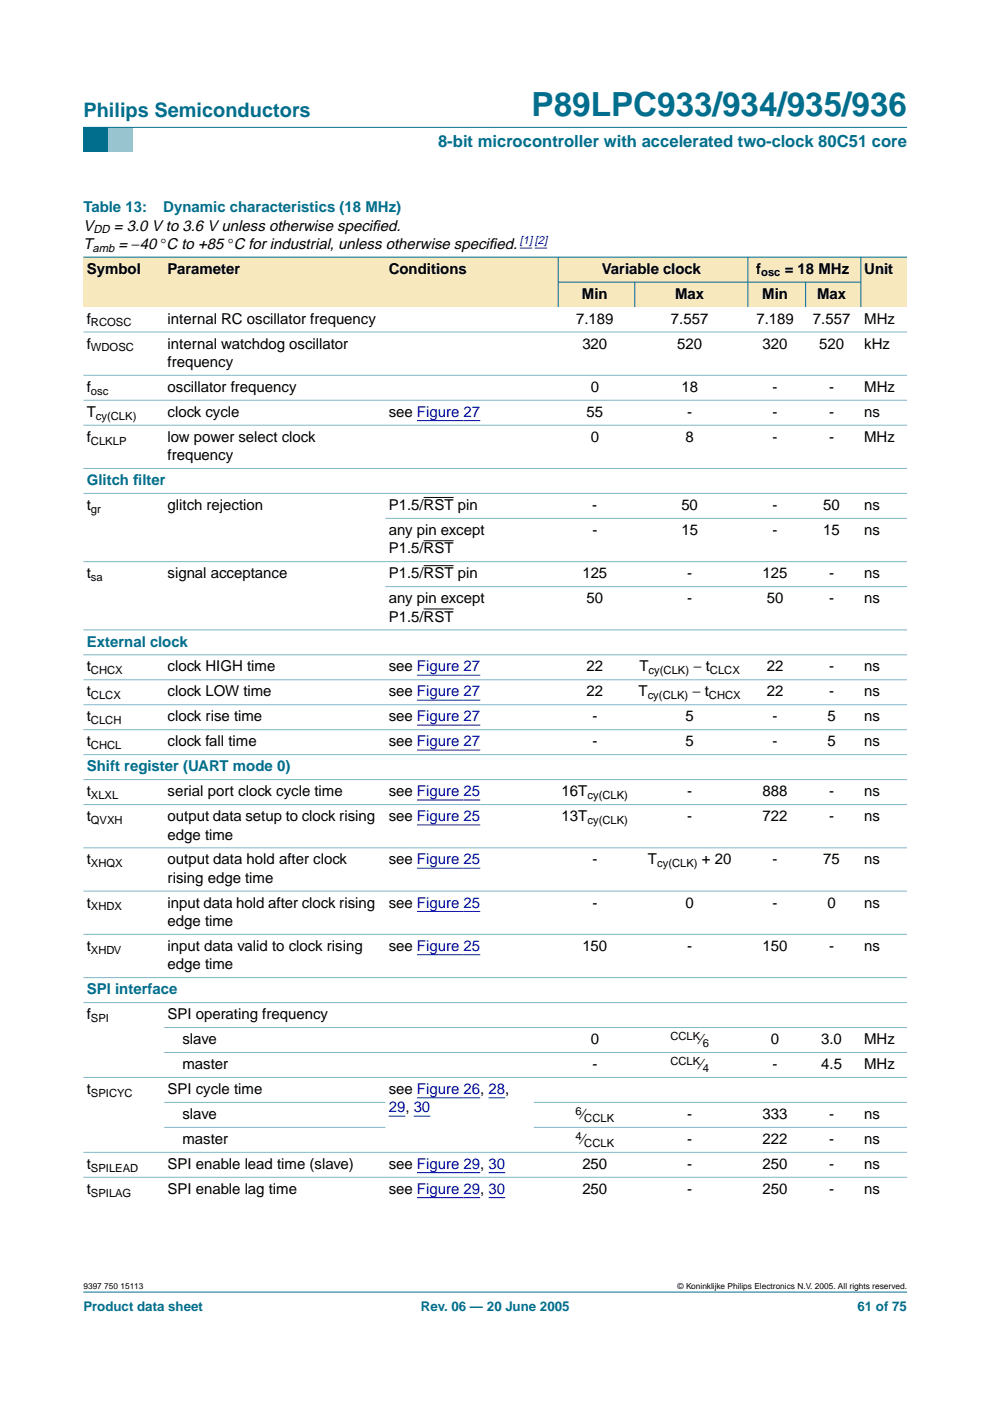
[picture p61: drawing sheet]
<svg xmlns="http://www.w3.org/2000/svg" width="210mm" height="297mm" viewBox="0 0 210 297" stroke-linecap="round" stroke-linejoin="round" font-family="sans-serif">
<defs><g id="words">
<text font-size="7.1" fill="#006e8c" x="112.7" y="24.7">P89LPC933/934/935/936</text>
<text font-size="4.2" fill="#006e8c" x="17.7" y="24.9">Philips Semiconductors</text>
<text font-size="3.5" fill="#006e8c" x="92.9" y="31.1">8-bit microcontroller with accelerated two-clock 80C51 core</text>
<g font-size="3.2" fill="#006e8c">
<text x="17.7" y="45">Table 13:</text>
<text x="34.6" y="45">Dynamic characteristics (18 MHz)</text>
<text x="18.4" y="102.9">Glitch f</text>
<text x="28.2" y="102.9">ilter</text>
<text x="18.4" y="137.1">External clock</text>
<text x="18.4" y="163.5">Shift register (UART mode 0)</text>
<text x="18.4" y="210.8">SPI interface</text>
</g>
<g font-size="3.2">
<text x="17.7" y="52.8">T</text>
<text x="17.7" y="48.9">V</text>
<text x="24.1" y="48.9">= 3.0 V to 3.6 V unless otherwise specif</text>
<text x="25.1" y="52.8">= −40 °C to +85 °C for industrial, unless otherwise specif</text>
<text x="78.9" y="48.9">ied.</text>
<text x="103.7" y="52.8">ied.</text>
<text x="18.4" y="58">Symbol</text>
<text x="35.5" y="58">Parameter</text>
<text x="82.4" y="58">Conditions</text>
<text x="127.6" y="58">Variable clock</text>
<text x="160.3" y="58">f</text>
<text x="166.4" y="58">= 18 MHz</text>
<text x="183.2" y="58">Unit</text>
<text x="123.4" y="63.3">Min</text>
<text x="143.1" y="63.3">Max</text>
<text x="161.6" y="63.3">Min</text>
<text x="173.2" y="63.3">Max</text>
<text x="18.4" y="68.6">f</text>
<text x="35.5" y="68.6">internal RC oscillator frequency</text>
<text x="122.1" y="68.6">7.189</text>
<text x="142.3" y="68.6">7.557</text>
<text x="160.4" y="68.6">7.189</text>
<text x="172.4" y="68.6">7.557</text>
<text x="183.2" y="68.6">MHz</text>
<text x="18.4" y="73.9">f</text>
<text x="35.5" y="73.9">internal watchdog oscillator</text>
<text x="35.5" y="77.8">frequency</text>
<text x="123.5" y="73.9">320</text>
<text x="143.6" y="73.9">520</text>
<text x="161.7" y="73.9">320</text>
<text x="173.7" y="73.9">520</text>
<text x="183.2" y="73.9">kHz</text>
<text x="18.4" y="83.1">f</text>
<text x="35.5" y="83.1">oscillator frequency</text>
<text x="125.2" y="83.1">0</text>
<text x="144.5" y="83.1">18</text>
<text x="163.8" y="83.1">-</text>
<text x="175.8" y="83.1">-</text>
<text x="183.2" y="83.1">MHz</text>
<text x="18.4" y="88.4">T</text>
<text x="35.5" y="88.4">clock cycle</text>
<text x="82.4" y="88.4">see Figure 27</text>
<text x="124.4" y="88.4">55</text>
<text x="145.7" y="88.4">-</text>
<text x="163.8" y="88.4">-</text>
<text x="175.8" y="88.4">-</text>
<text x="183.2" y="88.4">ns</text>
<text x="18.4" y="93.7">f</text>
<text x="35.5" y="93.7">low power select clock</text>
<text x="125.2" y="93.7">0</text>
<text x="145.3" y="93.7">8</text>
<text x="163.8" y="93.7">-</text>
<text x="175.8" y="93.7">-</text>
<text x="183.2" y="93.7">MHz</text>
<text x="35.5" y="97.6">frequency</text>
<text x="18.4" y="108.1">t</text>
<text x="35.5" y="108.1">glitch rejection</text>
<text x="82.4" y="113.4">any pin except</text>
<text x="82.4" y="108.1">P1.5/RST pin</text>
<text x="125.6" y="108.1">-</text>
<text x="125.6" y="113.4">-</text>
<text x="144.5" y="108.1">50</text>
<text x="144.5" y="113.4">15</text>
<text x="163.8" y="108.1">-</text>
<text x="163.8" y="113.4">-</text>
<text x="174.5" y="108.1">50</text>
<text x="174.6" y="113.4">15</text>
<text x="183.2" y="108.1">ns</text>
<text x="183.2" y="113.4">ns</text>
<text x="82.4" y="117.3">P1.5/RST</text>
<text x="18.4" y="122.6">t</text>
<text x="35.5" y="122.6">signal acceptance</text>
<text x="82.4" y="122.6">P1.5/RST pin</text>
<text x="123.5" y="122.6">125</text>
<text x="145.7" y="122.6">-</text>
<text x="161.7" y="122.6">125</text>
<text x="175.8" y="122.6">-</text>
<text x="183.2" y="122.6">ns</text>
<text x="82.4" y="127.9">any pin except</text>
<text x="82.4" y="131.8">P1.5/RST</text>
<text x="124.4" y="127.9">50</text>
<text x="145.7" y="127.9">-</text>
<text x="162.6" y="127.9">50</text>
<text x="175.8" y="127.9">-</text>
<text x="183.2" y="127.9">ns</text>
<text x="18.4" y="142.4">t</text>
<text x="35.5" y="142.4">clock HIGH time</text>
<text x="82.4" y="142.4">see Figure 27</text>
<text x="124.4" y="142.4">22</text>
<text x="135.6" y="142.4">T</text>
<text x="147" y="142.4">− t</text>
<text x="162.6" y="142.4">22</text>
<text x="175.8" y="142.4">-</text>
<text x="183.2" y="142.4">ns</text>
<text x="18.4" y="147.7">t</text>
<text x="35.5" y="147.7">clock LOW time</text>
<text x="82.4" y="147.7">see Figure 27</text>
<text x="124.4" y="147.7">22</text>
<text x="135.4" y="147.7">T</text>
<text x="146.8" y="147.7">− t</text>
<text x="162.6" y="147.7">22</text>
<text x="175.8" y="147.7">-</text>
<text x="183.2" y="147.7">ns</text>
<text x="18.4" y="152.9">t</text>
<text x="35.5" y="152.9">clock rise time</text>
<text x="82.4" y="152.9">see Figure 27</text>
<text x="125.6" y="152.9">-</text>
<text x="145.3" y="152.9">5</text>
<text x="163.8" y="152.9">-</text>
<text x="175.4" y="152.9">5</text>
<text x="183.2" y="152.9">ns</text>
<text x="18.4" y="158.2">t</text>
<text x="35.5" y="158.2">clock fall time</text>
<text x="82.4" y="158.2">see Figure 27</text>
<text x="125.6" y="158.2">-</text>
<text x="145.3" y="158.2">5</text>
<text x="163.8" y="158.2">-</text>
<text x="175.4" y="158.2">5</text>
<text x="183.2" y="158.2">ns</text>
<text x="18.4" y="168.8">t</text>
<text x="35.5" y="168.8">serial port clock cycle time</text>
<text x="82.4" y="168.8">see Figure 25</text>
<text x="119.1" y="168.8">16T</text>
<text x="145.7" y="168.8">-</text>
<text x="161.7" y="168.8">888</text>
<text x="175.8" y="168.8">-</text>
<text x="183.2" y="168.8">ns</text>
<text x="18.4" y="174.1">t</text>
<text x="35.5" y="174.1">output data setup to clock rising</text>
<text x="35.5" y="178">edge time</text>
<text x="82.4" y="174.1">see Figure 25</text>
<text x="119.1" y="174.1">13T</text>
<text x="145.7" y="174.1">-</text>
<text x="161.7" y="174.1">722</text>
<text x="175.8" y="174.1">-</text>
<text x="183.2" y="174.1">ns</text>
<text x="18.4" y="183.3">t</text>
<text x="35.5" y="183.3">output data hold after clock</text>
<text x="82.4" y="183.3">see Figure 25</text>
<text x="125.6" y="183.3">-</text>
<text x="137.4" y="183.3">T</text>
<text x="148.8" y="183.3">+ 20</text>
<text x="163.8" y="183.3">-</text>
<text x="174.6" y="183.3">75</text>
<text x="183.2" y="183.3">ns</text>
<text x="35.5" y="187.2">rising edge time</text>
<text x="18.4" y="192.5">t</text>
<text x="35.5" y="192.5">input data hold after clock rising</text>
<text x="35.5" y="196.3">edge time</text>
<text x="82.4" y="192.5">see Figure 25</text>
<text x="125.6" y="192.5">-</text>
<text x="145.3" y="192.5">0</text>
<text x="163.8" y="192.5">-</text>
<text x="175.4" y="192.5">0</text>
<text x="183.2" y="192.5">ns</text>
<text x="18.4" y="201.6">t</text>
<text x="35.5" y="201.6">input data valid to clock rising</text>
<text x="82.4" y="201.6">see Figure 25</text>
<text x="123.5" y="201.6">150</text>
<text x="145.7" y="201.6">-</text>
<text x="161.7" y="201.6">150</text>
<text x="175.8" y="201.6">-</text>
<text x="183.2" y="201.6">ns</text>
<text x="35.5" y="205.5">edge time</text>
<text x="18.4" y="216.1">f</text>
<text x="35.5" y="216.1">SPI operating frequency</text>
<text x="38.7" y="221.4">slave</text>
<text x="125.2" y="221.4">0</text>
<text x="148.5" y="221.4">⁄</text>
<text x="163.5" y="221.4">0</text>
<text x="174.1" y="221.4">3.0</text>
<text x="183.2" y="221.4">MHz</text>
<text x="38.7" y="226.7">master</text>
<text x="125.6" y="226.7">-</text>
<text x="148.5" y="226.7">⁄</text>
<text x="163.8" y="226.7">-</text>
<text x="174.1" y="226.7">4.5</text>
<text x="183.2" y="226.7">MHz</text>
<text x="18.4" y="232">t</text>
<text x="35.5" y="232">SPI cycle time</text>
<text x="82.4" y="232">see Figure 26, 28,</text>
<text x="38.7" y="237.3">slave</text>
<text x="123.3" y="237.3">⁄</text>
<text x="145.7" y="237.3">-</text>
<text x="161.7" y="237.3">333</text>
<text x="175.8" y="237.3">-</text>
<text x="183.2" y="237.3">ns</text>
<text x="38.7" y="242.6">master</text>
<text x="123.3" y="242.6">⁄</text>
<text x="145.7" y="242.6">-</text>
<text x="161.7" y="242.6">222</text>
<text x="175.8" y="242.6">-</text>
<text x="183.2" y="242.6">ns</text>
<text x="18.4" y="247.8">t</text>
<text x="35.5" y="247.8">SPI enable lead time (slave)</text>
<text x="82.4" y="247.8">see Figure 29, 30</text>
<text x="123.5" y="247.8">250</text>
<text x="145.7" y="247.8">-</text>
<text x="161.7" y="247.8">250</text>
<text x="175.8" y="247.8">-</text>
<text x="183.2" y="247.8">ns</text>
<text x="18.4" y="253.1">t</text>
<text x="35.5" y="253.1">SPI enable lag time</text>
<text x="82.4" y="253.1">see Figure 29, 30</text>
<text x="123.5" y="253.1">250</text>
<text x="145.7" y="253.1">-</text>
<text x="161.7" y="253.1">250</text>
<text x="175.8" y="253.1">-</text>
<text x="183.2" y="253.1">ns</text>
</g>
<text font-size="3.2" fill="#00f" x="82.4" y="235.8">29, 30</text>
<g font-size="2.8" fill="#006e8c">
<text x="17.7" y="278">Product data sheet</text>
<text x="89.2" y="278">Rev. 06 — 20 June 2005</text>
<text x="181.8" y="278">61 of 75</text>
</g>
<g font-size="2.4">
<text x="19.6" y="53.3">amb</text>
<text x="19.8" y="49.4">DD</text>
<text x="161.4" y="58.6">osc</text>
<text x="19.3" y="69.2">RCOSC</text>
<text x="19.3" y="74.5">WDOSC</text>
<text x="19.3" y="83.7">osc</text>
<text x="20.3" y="89">cy(CLK)</text>
<text x="19.3" y="94.3">CLKLP</text>
<text x="19.3" y="108.7">gr</text>
<text x="19.3" y="123.2">sa</text>
<text x="19.3" y="142.9">CHCX</text>
<text x="137.5" y="142.9">cy(CLK)</text>
<text x="150.5" y="142.9">CLCX</text>
<text x="19.3" y="148.2">CLCX</text>
<text x="137.3" y="148.2">cy(CLK)</text>
<text x="150.3" y="148.2">CHCX</text>
<text x="19.3" y="153.5">CLCH</text>
<text x="19.3" y="158.8">CHCL</text>
<text x="19.3" y="169.4">XLXL</text>
<text x="124.6" y="169.4">cy(CLK)</text>
<text x="19.3" y="174.7">QVXH</text>
<text x="124.6" y="174.7">cy(CLK)</text>
<text x="19.3" y="183.9">XHQX</text>
<text x="139.3" y="183.9">cy(CLK)</text>
<text x="19.3" y="193">XHDX</text>
<text x="19.3" y="202.2">XHDV</text>
<text x="19.3" y="216.7">SPI</text>
<text x="142.1" y="220.4">CCLK</text>
<text x="149" y="222">6</text>
<text x="142.1" y="225.7">CCLK</text>
<text x="149" y="227.2">4</text>
<text x="19.3" y="232.5">SPICYC</text>
<text x="122" y="236.3">6</text>
<text x="123.9" y="237.8">CCLK</text>
<text x="122" y="241.6">4</text>
<text x="123.9" y="243.1">CCLK</text>
<text x="19.3" y="248.4">SPILEAD</text>
<text x="19.3" y="253.7">SPILAG</text>
</g>
<text font-size="2.4" fill="#00f" x="110.2" y="51.8">[1] [2]</text>
<g font-size="1.8">
<text x="17.7" y="273.4">9397 750 15113</text>
<text x="143.7" y="273.4">© Koninklijke Philips Electronics N.V. 2005. All rights reserved.</text>
</g>
</g></defs>
<path d="M17.7 273.9h174.6z" fill="#006e8c" stroke="#006e8c" stroke-width=".21"/>
<path d="M17.7 27h5.3v5.3h-5.3z" fill-rule="evenodd" fill="#006e8c"/>
<path d="M23 27h5.3v5.3h-5.3z" fill-rule="evenodd" fill="#96c4d6"/>
<path d="M17.7 27h174.6z" fill="#006e8c" stroke="#006e8c" stroke-width=".21"/>
<path d="M110.2 52.6h2.6M113.4 52.6h2.6" fill="none" stroke="#00f" stroke-width=".21"/>
<g fill="#f7e8bd">
<path d="M17.7 54.5h17.1v10.6h-17.1z" fill-rule="evenodd"/>
<path d="M34.8 54.5h46.9v10.6h-46.9z" fill-rule="evenodd"/>
<path d="M81.7 54.5h31.5v10.6h-31.5z" fill-rule="evenodd"/>
<path d="M113.2 54.5h5.2v10.6h-5.2z" fill-rule="evenodd"/>
<path d="M118.4 54.5h40.2v5.3h-40.2z" fill-rule="evenodd"/>
<path d="M158.6 54.5h23.9v5.3h-23.9z" fill-rule="evenodd"/>
<path d="M182.5 54.5h9.8v10.6h-9.8z" fill-rule="evenodd"/>
<path d="M118.4 59.8h16.2v5.3h-16.2z" fill-rule="evenodd"/>
<path d="M134.6 59.8h24v5.3h-24z" fill-rule="evenodd"/>
<path d="M158.6 59.8h12.2v5.3h-12.2z" fill-rule="evenodd"/>
<path d="M170.8 59.8h11.7v5.3h-11.7z" fill-rule="evenodd"/>
</g>
<g fill="none" stroke="#00f" stroke-width=".21">
<path d="M88.4 89.2h13.4M88.4 143.2h13.4M88.4 148.4h13.4M88.4 153.7h13.4M88.4 159h13.4M88.4 169.6h13.4M88.4 174.9h13.4M88.4 184.1h13.4M88.4 193.3h13.4M88.4 202.4h13.4M82.4 236.6h3.5M87.7 236.6h3.5"/>
<path d="M88.4 232.8h13.4M103.6 232.8h3.5M88.4 248.6h13.4M88.4 253.9h13.4M103.6 248.6h3.5M103.6 253.9h3.5"/>
</g>
<path d="M89.8 105.5h6.4M89.8 114.6h6.4M89.8 119.9h6.4M89.8 129.1h6.4" fill="none" stroke="#000" stroke-width=".21"/>
<g fill="#006e8c" stroke="#006e8c" stroke-width=".21">
<path d="M118.4 54.5v10.6z"/>
<path d="M134.6 59.8v5.3z"/>
<path d="M158.6 54.5v10.6z"/>
<path d="M170.8 59.8v5.3z"/>
<path d="M182.5 54.5v10.6z"/>
<path d="M17.7 54.5h174.6z"/>
<path d="M118.3 59.8h64.3z"/>
</g>
<g fill="#80b6c6" stroke="#80b6c6" stroke-width=".21">
<path d="M17.7 70.4h174.6z"/>
<path d="M17.7 79.6h174.6z"/>
<path d="M17.7 84.9h174.6z"/>
<path d="M17.7 90.2h174.6z"/>
<path d="M17.7 99.3h174.6z"/>
<path d="M17.7 104.6h174.6z"/>
<path d="M81.7 109.9h110.6z"/>
<path d="M17.7 119.1h174.6z"/>
<path d="M81.7 124.4h110.6z"/>
<path d="M17.7 133.5h174.6z"/>
<path d="M17.7 138.8h174.6z"/>
<path d="M17.7 144.1h174.6z"/>
<path d="M17.7 149.4h174.6z"/>
<path d="M17.7 154.7h174.6z"/>
<path d="M17.7 160h174.6z"/>
<path d="M17.7 165.3h174.6z"/>
<path d="M17.7 170.6h174.6z"/>
<path d="M17.7 179.8h174.6z"/>
<path d="M17.7 188.9h174.6z"/>
<path d="M17.7 198.1h174.6z"/>
<path d="M17.7 207.3h174.6z"/>
<path d="M17.7 212.6h174.6z"/>
<path d="M34.8 217.9h157.5z"/>
<path d="M34.8 223.1h157.5z"/>
<path d="M17.7 228.4h174.6z"/>
<path d="M34.8 233.7h46.9z"/>
<path d="M113.2 233.7h79.1z"/>
<path d="M34.8 239h46.9z"/>
<path d="M113.2 239h79.1z"/>
<path d="M17.7 244.3h174.6z"/>
<path d="M17.7 249.6h174.6z"/>
</g>
<use href="#words"/>
</svg>
